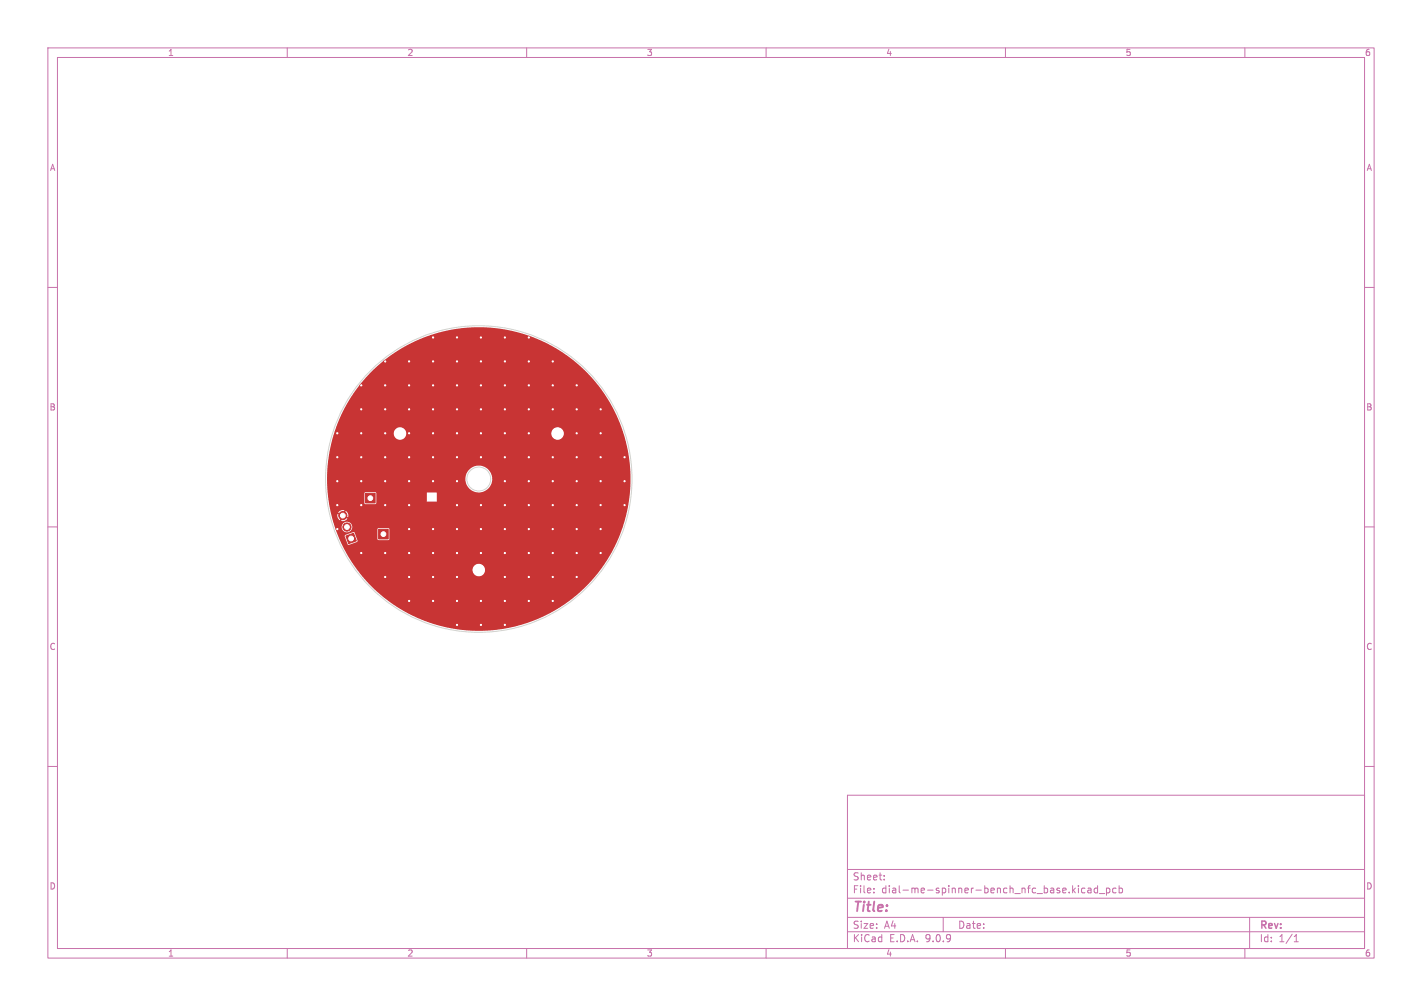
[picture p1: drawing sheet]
<svg xmlns="http://www.w3.org/2000/svg" width="297mm" height="210mm" viewBox="0 0 297 210" stroke-linecap="round" stroke-linejoin="round" font-family="sans-serif">
<defs><g id="words">
<text font-size="2.8" fill="#c872ab" x="178" y="190.9">Title:</text>
<g font-size="2.1" fill="#c872ab">
<text x="178" y="184">Sheet:</text>
<text x="178" y="186.7">File:</text>
<text x="184.1" y="186.7">dial-me-spinner-bench_nfc_base.kicad_pcb</text>
<text x="178" y="196.9">KiCad</text>
<text x="178" y="194.1">Size:</text>
<text x="184.7" y="194.1">A4</text>
<text x="185.7" y="196.9">E.D.A.</text>
<text x="193.3" y="196.9">9.0.9</text>
<text x="200" y="194.1">Date:</text>
<text x="263" y="194.3">Rev:</text>
<text x="263" y="196.9">Id:</text>
<text x="267.1" y="196.9">1/1</text>
</g>
<g font-size="1.8" fill="#c872ab">
<text x="35" y="11.9">1</text>
<text x="85" y="11.9">2</text>
<text x="135" y="11.9">3</text>
<text x="185" y="11.9">4</text>
<text x="235" y="11.9">5</text>
<text x="285" y="11.9">6</text>
<text x="10.3" y="35.9">A</text>
<text x="285.4" y="35.9">A</text>
<text x="10.3" y="85.9">B</text>
<text x="285.3" y="85.9">B</text>
<text x="10.3" y="135.9">C</text>
<text x="285.3" y="135.9">C</text>
<text x="10.3" y="185.9">D</text>
<text x="285.3" y="185.9">D</text>
<text x="35" y="199.9">1</text>
<text x="85" y="199.9">2</text>
<text x="135" y="199.9">3</text>
<text x="185" y="199.9">4</text>
<text x="235" y="199.9">5</text>
<text x="285" y="199.9">6</text>
</g>
</g></defs>
<g fill="none" stroke="#c872ab" stroke-width=".21">
<path d="M10 10h277v190h-277zM12 12h273v186h-273zM60 10v2M110 10v2M160 10v2M210 10v2M260 10v2M10 60h2M285 60h2M10 110h2M285 110h2M10 160h2"/>
<path d="M177 166h108v32h-108zM285 160h2M60 198v2M110 198v2M160 198v2M177 194.5h108M177 191.5h108M177 187.5h108M177 181.5h108M182.5 186.3v.1M182.5 185.5v.1M184.7 183.6v.1"/>
<path d="M184.7 182.8v.1M197 191.5v3M210 198v2M225.2 184.9v.1M225.2 185.4v1M226.6 185.5l-.4-.1-.3 .3 .1 .6h.6M227.2 185.5h.6l.1 .9M227.9 185.8h-.5l-.2 .2 .2 .4 .5-.1M229.2 185.5l-.4-.1-.3 .3 .2 .6h.5M229.2 184.9v1.5M229.6 186.5h1.1M231.1 185.5l.4-.1 .3 .3-.1 .6h-.6"/>
<path d="M231.1 185.4v1.5M233.1 185.5l-.4-.1-.3 .3 .1 .6h.6M233.7 185.5l.5-.1 .3 .3-.2 .6h-.6M233.7 184.9v1.5M260 198v2M261 191.5v6.5M270.3 196.6h.9M270.3 195.5l.4-.4v1.5"/>
</g>
<g fill="#c83434" stroke="#c83434" stroke-width=".21">
<path d="M79.1 110.5h2v2h-2z"/>
<path d="M76.3 103h2v2h-2z"/>
<path d="M72.2 111.9l1.6-.6 .6 1.6-1.6 .6z"/>
<circle cx="72.5" cy="110" r=".85"/>
<circle cx="71.6" cy="107.6" r=".85"/>
<circle cx="100.4" cy="105.4" r=".25"/>
<circle cx="110.4" cy="80.5" r=".25"/>
<circle cx="110.4" cy="125.4" r=".25"/>
<circle cx="90.4" cy="80.4" r=".25"/>
<circle cx="105.4" cy="115.4" r=".25"/>
<circle cx="125.4" cy="90.5" r=".25"/>
<circle cx="95.4" cy="130.4" r=".25"/>
<circle cx="120.4" cy="85.5" r=".25"/>
<circle cx="115.4" cy="75.4" r=".25"/>
<circle cx="95.4" cy="120.4" r=".25"/>
<circle cx="95.4" cy="85.4" r=".25"/>
<circle cx="105.4" cy="80.5" r=".25"/>
<circle cx="105.4" cy="120.4" r=".25"/>
<circle cx="125.4" cy="105.5" r=".25"/>
<circle cx="110.4" cy="95.4" r=".25"/>
<circle cx="85.4" cy="95.4" r=".25"/>
<circle cx="75.4" cy="105.4" r=".25"/>
<circle cx="90.4" cy="95.4" r=".25"/>
<circle cx="105.4" cy="100.5" r=".25"/>
<circle cx="120.4" cy="95.4" r=".25"/>
<circle cx="110.4" cy="90.5" r=".25"/>
<circle cx="85.5" cy="110.4" r=".25"/>
<circle cx="80.4" cy="95.4" r=".25"/>
<circle cx="130.4" cy="100.5" r=".25"/>
<circle cx="90.4" cy="120.4" r=".25"/>
<circle cx="80.4" cy="90.4" r=".25"/>
<circle cx="100.4" cy="90.4" r=".25"/>
<circle cx="95.4" cy="95.4" r=".25"/>
<circle cx="105.4" cy="75.4" r=".25"/>
<circle cx="95.4" cy="70.4" r=".25"/>
<circle cx="70.4" cy="95.4" r=".25"/>
<circle cx="95.4" cy="105.4" r=".25"/>
<circle cx="120.4" cy="80.5" r=".25"/>
<circle cx="80.5" cy="120.4" r=".25"/>
<circle cx="100.4" cy="95.4" r=".25"/>
<circle cx="110.4" cy="115.4" r=".25"/>
<circle cx="100.4" cy="85.5" r=".25"/>
<circle cx="85.4" cy="85.4" r=".25"/>
<circle cx="100.5" cy="125.4" r=".25"/>
<circle cx="85.4" cy="75.4" r=".25"/>
<circle cx="115.4" cy="80.5" r=".25"/>
<circle cx="95.4" cy="125.4" r=".25"/>
<circle cx="90.4" cy="115.4" r=".25"/>
<circle cx="105.4" cy="95.4" r=".25"/>
<circle cx="75.4" cy="115.4" r=".25"/>
<circle cx="70.4" cy="110.4" r=".25"/>
<circle cx="115.4" cy="115.4" r=".25"/>
<circle cx="105.4" cy="85.5" r=".25"/>
<circle cx="75.4" cy="95.4" r=".25"/>
<circle cx="125.4" cy="115.4" r=".25"/>
<circle cx="110.4" cy="75.4" r=".25"/>
<circle cx="105.4" cy="110.4" r=".25"/>
<circle cx="85.5" cy="115.4" r=".25"/>
<circle cx="90.4" cy="110.4" r=".25"/>
<circle cx="110.4" cy="85.5" r=".25"/>
<circle cx="85.4" cy="80.4" r=".25"/>
<circle cx="85.5" cy="125.4" r=".25"/>
<circle cx="125.4" cy="100.5" r=".25"/>
<circle cx="120.4" cy="110.5" r=".25"/>
<circle cx="100.4" cy="80.5" r=".25"/>
<circle cx="105.4" cy="90.4" r=".25"/>
<circle cx="85.5" cy="120.4" r=".25"/>
<circle cx="70.4" cy="100.4" r=".25"/>
<circle cx="110.4" cy="110.5" r=".25"/>
<circle cx="95.4" cy="90.4" r=".25"/>
<circle cx="105.4" cy="105.4" r=".25"/>
<circle cx="100.4" cy="70.4" r=".25"/>
<circle cx="90.4" cy="85.4" r=".25"/>
<circle cx="95.4" cy="110.4" r=".25"/>
<circle cx="110.4" cy="100.5" r=".25"/>
<circle cx="100.5" cy="110.4" r=".25"/>
<circle cx="130.4" cy="95.4" r=".25"/>
<circle cx="125.4" cy="95.4" r=".25"/>
<circle cx="115.4" cy="100.5" r=".25"/>
<circle cx="80.5" cy="115.4" r=".25"/>
<circle cx="120.4" cy="105.5" r=".25"/>
<circle cx="105.4" cy="125.4" r=".25"/>
<circle cx="75.4" cy="80.4" r=".25"/>
<circle cx="120.4" cy="115.4" r=".25"/>
<circle cx="70.4" cy="105.4" r=".25"/>
<circle cx="115.4" cy="110.5" r=".25"/>
<circle cx="80.5" cy="105.4" r=".25"/>
<circle cx="115.4" cy="85.5" r=".25"/>
<circle cx="85.4" cy="90.4" r=".25"/>
<circle cx="120.4" cy="90.5" r=".25"/>
<circle cx="110.4" cy="105.5" r=".25"/>
<circle cx="100.5" cy="115.4" r=".25"/>
<circle cx="100.4" cy="75.4" r=".25"/>
<circle cx="130.4" cy="105.5" r=".25"/>
<circle cx="90.4" cy="75.4" r=".25"/>
<circle cx="110.4" cy="120.4" r=".25"/>
<circle cx="95.4" cy="75.4" r=".25"/>
<circle cx="80.4" cy="85.4" r=".25"/>
<circle cx="95.4" cy="115.4" r=".25"/>
<circle cx="90.4" cy="100.4" r=".25"/>
<circle cx="115.4" cy="105.5" r=".25"/>
<circle cx="120.4" cy="100.5" r=".25"/>
<circle cx="80.5" cy="100.4" r=".25"/>
<circle cx="110.4" cy="70.5" r=".25"/>
<circle cx="90.4" cy="90.4" r=".25"/>
<circle cx="80.4" cy="75.4" r=".25"/>
<circle cx="105.4" cy="130.4" r=".25"/>
<circle cx="95.4" cy="80.4" r=".25"/>
<circle cx="125.4" cy="110.5" r=".25"/>
<circle cx="75.4" cy="90.4" r=".25"/>
<circle cx="80.4" cy="80.4" r=".25"/>
<circle cx="115.4" cy="95.4" r=".25"/>
<circle cx="70.4" cy="90.4" r=".25"/>
<circle cx="75.4" cy="100.4" r=".25"/>
<circle cx="95.4" cy="100.4" r=".25"/>
<circle cx="125.4" cy="85.5" r=".25"/>
<circle cx="105.4" cy="70.4" r=".25"/>
<circle cx="90.4" cy="70.4" r=".25"/>
<circle cx="100.5" cy="130.4" r=".25"/>
<circle cx="120.4" cy="120.4" r=".25"/>
<circle cx="75.4" cy="85.4" r=".25"/>
<circle cx="90.4" cy="125.4" r=".25"/>
<circle cx="85.4" cy="100.4" r=".25"/>
<circle cx="115.4" cy="125.4" r=".25"/>
<circle cx="115.4" cy="120.4" r=".25"/>
<circle cx="85.4" cy="105.4" r=".25"/>
</g>
<path d="M78 77.2l3-2.5 3.1-2.1 3.4-1.7 3.6-1.3 3.7-.9 3.8-.4 3.9 .1 3.2 .4 3.7 .9 3.6 1.4 2.9 1.5 3.1 2.1 3 2.5 2.3 2.4 2.3 3.1 1.8 3.3 1.3 3 .9 2.6 .6 2.7 .4 3.2 .1 2.8-.2 3.3-.4 2.6-.7 2.7-.9 2.6-1.1 2.5-1.6 2.9-1.5 2.1-1.8 2.2-2.3 2.3-2.2 1.8-2.1 1.5-2.9 1.6-2.5 1.1-2.6 .9-3.2 .8-3.2 .4-2.8 .1-2.7-.1-2.7-.4-3.2-.8-2.6-.9-2.5-1.1-2.9-1.6-2.1-1.5-2.2-1.8-2.3-2.3-1.9-2.3h24.1a1.3 1.3 0 0 0 1.8 1.3 1.3 1.3 0 0 0 .3-2.2 1.3 1.3 0 0 0-2.1 .7v.2h-24.1l-2.3-3.5-1.7-3.5h1.4l.6 1.7 .2 .2 1.7-.7 .2-.2-.6-1.7-.2-.1-1.8 .6-.1 .2h-1.4l-.7-2h1.5v.2a1.1 1.1 0 0 0 .9 1 1.1 1.1 0 0 0 1.2-.6h5.3l.1 2.2 2.2 .1 .2-.2v-2.1l-.1-.2-2.1-.1-.3 .3-5.3-.1a1.1 1.1 0 0 0-.8-1.5 1.1 1.1 0 0 0-1.3 1h-1.5l-.7-2.4h1.2l.1 .6 .5 .5 .3-.6 .2 .1-.2 .6a1.14 1.14 0 0 0 1.3-.4l-.6-.3 .1-.3 .6 .2a1.15 1.15 0 0 0-.5-1.2l-.3 .6-.2-.2 .2-.6a1.15 1.15 0 0 0-1.3 .5l.6 .3-.1 .3-.6-.3-.1 .2h-1.2l-.8-4.5h7.7l.1 2.2h2.2l.2-.1v-.4h12.6v-1.9h-2.1v1.9h-10.5v-1.7l-.2-.3h-2.1l-.2 .3h-7.7l-.1-3.2h28.9v.4a2.8 2.8 0 0 0 4.2 2.2 2.8 2.8 0 0 0 0-4.8 2.8 2.8 0 0 0-4.2 2.2h-28.9l.3-4.5 1.2-4.9h12.4a1.3 1.3 0 0 0 1.3 1.4 1.3 1.3 0 0 0 1.3-1.4h30.4v.2a1.3 1.3 0 0 0 1.9 1 1.3 1.3 0 0 0 0-2.2 1.3 1.3 0 0 0-1.9 1h-30.4v-.2a1.3 1.3 0 0 0-1.4-1 1.3 1.3 0 0 0-1.2 1.2h-12.4l1.3-3.4 2.1-3.9 2.1-3z" fill="#c83434"/>
<g fill="none" stroke="#d0d2cd" stroke-width=".21">
<circle cx="100" cy="100" r="32"/>
<circle cx="100" cy="100" r="2.5"/>
</g>
<g fill="#fff" stroke="#fff" stroke-width=".21">
<circle cx="100.4" cy="105.4" r=".13"/>
<circle cx="110.4" cy="80.4" r=".13"/>
<circle cx="110.4" cy="125.5" r=".13"/>
<circle cx="90.4" cy="80.4" r=".12"/>
<circle cx="105.4" cy="115.4" r=".13"/>
<circle cx="125.5" cy="90.4" r=".12"/>
<circle cx="95.4" cy="130.5" r=".12"/>
<circle cx="120.4" cy="85.4" r=".13"/>
<circle cx="115.4" cy="75.5" r=".13"/>
<circle cx="95.4" cy="120.4" r=".13"/>
<circle cx="95.4" cy="85.4" r=".13"/>
<circle cx="105.4" cy="80.4" r=".13"/>
<circle cx="105.4" cy="120.4" r=".13"/>
<circle cx="125.5" cy="105.4" r=".12"/>
<circle cx="110.4" cy="95.5" r=".13"/>
<circle cx="85.4" cy="95.4" r=".13"/>
<circle cx="75.4" cy="105.4" r=".13"/>
<circle cx="90.4" cy="95.4" r=".13"/>
<circle cx="105.4" cy="100.4" r=".13"/>
<circle cx="120.4" cy="95.5" r=".13"/>
<circle cx="110.4" cy="90.4" r=".13"/>
<circle cx="85.4" cy="110.4" r=".13"/>
<circle cx="80.4" cy="95.4" r=".13"/>
<circle cx="130.5" cy="100.4" r=".12"/>
<circle cx="90.4" cy="120.4" r=".13"/>
<circle cx="80.4" cy="90.4" r=".12"/>
<circle cx="100.4" cy="90.4" r=".13"/>
<circle cx="95.4" cy="95.4" r=".13"/>
<circle cx="105.4" cy="75.4" r=".13"/>
<circle cx="95.4" cy="70.5" r=".13"/>
<circle cx="70.4" cy="95.4" r=".13"/>
<circle cx="95.4" cy="105.4" r=".13"/>
<circle cx="120.4" cy="80.4" r=".13"/>
<circle cx="80.4" cy="120.4" r=".13"/>
<circle cx="100.4" cy="95.4" r=".13"/>
<circle cx="110.4" cy="115.4" r=".13"/>
<circle cx="100.4" cy="85.4" r=".13"/>
<circle cx="85.4" cy="85.4" r=".12"/>
<circle cx="100.4" cy="125.5" r=".12"/>
<circle cx="85.4" cy="75.4" r=".12"/>
<circle cx="115.4" cy="80.4" r=".13"/>
<circle cx="95.4" cy="125.5" r=".12"/>
<circle cx="90.4" cy="115.4" r=".13"/>
<circle cx="105.4" cy="95.4" r=".13"/>
<circle cx="75.4" cy="115.4" r=".13"/>
<circle cx="70.5" cy="110.4" r=".13"/>
<circle cx="115.4" cy="115.4" r=".13"/>
<circle cx="105.4" cy="85.4" r=".13"/>
<circle cx="75.4" cy="95.4" r=".13"/>
<circle cx="125.5" cy="115.4" r=".13"/>
<circle cx="110.4" cy="75.5" r=".13"/>
<circle cx="105.4" cy="110.4" r=".13"/>
<circle cx="85.4" cy="115.4" r=".13"/>
<circle cx="90.4" cy="110.4" r=".13"/>
<circle cx="110.4" cy="85.4" r=".13"/>
<circle cx="85.4" cy="80.4" r=".12"/>
<circle cx="85.4" cy="125.5" r=".12"/>
<circle cx="125.5" cy="100.4" r=".12"/>
<circle cx="120.4" cy="110.4" r=".13"/>
<circle cx="100.4" cy="80.4" r=".13"/>
<circle cx="105.4" cy="90.4" r=".13"/>
<circle cx="85.4" cy="120.4" r=".13"/>
<circle cx="70.4" cy="100.4" r=".13"/>
<circle cx="110.4" cy="110.4" r=".13"/>
<circle cx="95.4" cy="90.4" r=".13"/>
<circle cx="105.4" cy="105.4" r=".13"/>
<circle cx="100.4" cy="70.5" r=".13"/>
<circle cx="90.4" cy="85.4" r=".12"/>
<circle cx="95.4" cy="110.4" r=".13"/>
<circle cx="110.4" cy="100.4" r=".13"/>
<circle cx="100.4" cy="110.4" r=".13"/>
<circle cx="130.5" cy="95.4" r=".12"/>
<circle cx="125.5" cy="95.4" r=".12"/>
<circle cx="115.4" cy="100.4" r=".13"/>
<circle cx="80.4" cy="115.4" r=".13"/>
<circle cx="120.4" cy="105.4" r=".13"/>
<circle cx="105.4" cy="125.5" r=".12"/>
<circle cx="75.4" cy="80.4" r=".12"/>
<circle cx="120.4" cy="115.4" r=".13"/>
<circle cx="70.4" cy="105.4" r=".13"/>
<circle cx="115.4" cy="110.4" r=".13"/>
<circle cx="80.4" cy="105.4" r=".13"/>
<circle cx="115.4" cy="85.4" r=".13"/>
<circle cx="85.4" cy="90.4" r=".12"/>
<circle cx="120.4" cy="90.4" r=".13"/>
<circle cx="110.4" cy="105.4" r=".13"/>
<circle cx="100.4" cy="115.4" r=".13"/>
<circle cx="100.4" cy="75.4" r=".13"/>
<circle cx="130.5" cy="105.4" r=".12"/>
<circle cx="90.4" cy="75.4" r=".12"/>
<circle cx="110.4" cy="120.4" r=".13"/>
<circle cx="95.4" cy="75.4" r=".13"/>
<circle cx="80.4" cy="85.4" r=".12"/>
<circle cx="95.4" cy="115.4" r=".13"/>
<circle cx="90.4" cy="100.4" r=".13"/>
<circle cx="115.4" cy="105.4" r=".13"/>
<circle cx="120.4" cy="100.4" r=".13"/>
<circle cx="80.4" cy="100.4" r=".13"/>
<circle cx="110.4" cy="70.5" r=".13"/>
<circle cx="90.4" cy="90.4" r=".12"/>
<circle cx="80.4" cy="75.4" r=".12"/>
<circle cx="105.4" cy="130.5" r=".12"/>
<circle cx="95.4" cy="80.4" r=".13"/>
<circle cx="125.5" cy="110.4" r=".13"/>
<circle cx="75.4" cy="90.4" r=".12"/>
<circle cx="80.4" cy="80.4" r=".12"/>
<circle cx="115.4" cy="95.5" r=".13"/>
<circle cx="70.4" cy="90.4" r=".12"/>
<circle cx="75.4" cy="100.4" r=".13"/>
<circle cx="95.4" cy="100.4" r=".13"/>
<circle cx="125.5" cy="85.4" r=".12"/>
<circle cx="105.4" cy="70.5" r=".13"/>
<circle cx="90.4" cy="70.4" r=".12"/>
<circle cx="100.4" cy="130.5" r=".12"/>
<circle cx="120.4" cy="120.4" r=".13"/>
<circle cx="75.4" cy="85.4" r=".12"/>
<circle cx="90.4" cy="125.5" r=".12"/>
<circle cx="85.4" cy="100.4" r=".13"/>
<circle cx="115.4" cy="125.5" r=".13"/>
<circle cx="115.4" cy="120.4" r=".13"/>
<circle cx="85.4" cy="105.4" r=".13"/>
<circle cx="83.5" cy="90.5" r="1.1"/>
<circle cx="80.1" cy="111.5" r=".5"/>
<circle cx="77.3" cy="104" r=".5"/>
<circle cx="116.5" cy="90.5" r="1.1"/>
<circle cx="100" cy="119" r="1.1"/>
<circle cx="73.3" cy="112.4" r=".5"/>
<circle cx="72.5" cy="110" r=".5"/>
<circle cx="71.6" cy="107.6" r=".5"/>
</g>
<use href="#words"/>
</svg>
